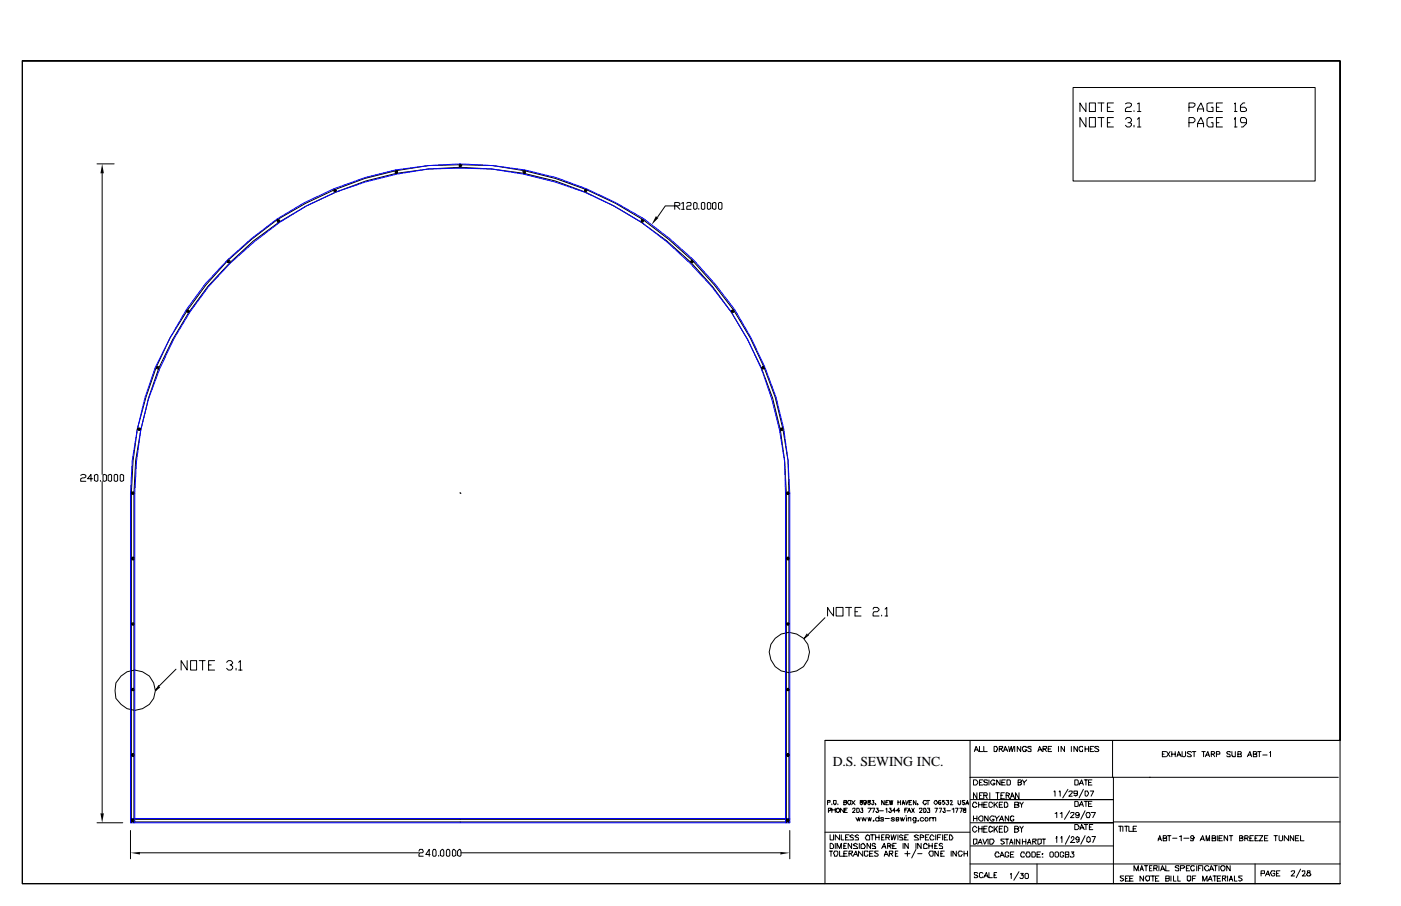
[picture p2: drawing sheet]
<svg xmlns="http://www.w3.org/2000/svg" width="432mm" height="279mm" viewBox="0 0 432 279" stroke-linecap="round" stroke-linejoin="round" font-family="sans-serif">
<defs><g id="words">
<text font-size="4.2" x="256.6" y="236.3">D.S. SEWING INC.</text>
</g></defs>
<g fill="none" stroke="#000" stroke-width=".31">
<path d="M6.9 18.8h406.1v209.5h-158.7v44.2M6.9 18.8v253.7h406.1M6.9 18.8h406.1v253.7M330.7 27h74.6v28.8h-74.6zM334.7 31.8v2.6l-1.9-2.6v2.6M334.7 36.2v3l-1.9-3v3M335.8 31.8h1.8v2.6h-1.8zM335.8 36.2h1.8v3h-1.8zM338.4 31.8h1.9M338.4 36.2h1.9M339.5 31.8v2.6M339.5 36.2v3"/>
<path d="M341.3 33.1h.8M341.3 37.8h.8M343.2 31.8h-1.9v2.6h1.9M343.2 36.2h-1.9v3h1.9M346.9 32l.5-.2h.8l.5 .2v.5l-.5 .6h-.8l-.5 .5v.8h1.8M346.9 36.8l.5-.6h.8l.5 .6v.5l-.5 .5h-.5M348.2 37.8l.5 .3v.5l-.5 .6h-.8l-.5-.6M349.5 34.1v.3M349.5 38.6v.6M350.6 32l.5-.2v2.6M350.6 36.8l.5-.6v3M350.6 34.4h1"/>
<path d="M350.6 39.2h1M366.4 33.1h1.4l.5-.6v-.5l-.5-.2h-1.4v2.6M366.4 37.8h1.4l.5-.5v-.5l-.5-.6h-1.4v3M369.1 34.4v-.8l1.1-1.8 .7 1.8v.8M369.1 39.2v-1.1l1.1-1.9 .7 1.9v1.1M369.1 33.6h1.8M369.1 38.1h1.8M373.9 31.8h-1.4l-.5 .2v2.1l.5 .3h1.4v-1.3h-.6M373.9 36.2h-1.4l-.5 .6v1.8l.5 .6h1.4v-1.4h-.6M374.9 33.1h.8M374.9 37.8h.8M376.8 31.8h-1.9v2.6h1.9"/>
<path d="M376.8 36.2h-1.9v3h1.9M380.5 32l.2-.2v2.6M380.5 36.8l.2-.6v3M380.5 34.4h.8M380.5 39.2h.8M383.6 31.8h-.5l-.8 .7v1.6l.3 .3h1l.6-.3v-.5l-.6-.5h-1.3M384.2 37.8h-1.6l-.3-.5 .3-1.1h1l.6 .6v1.3l-1.1 1.1h-.5M29.9 50.5h5.3M31.5 53.4v92.9M102.9 58.7h.3v-.2l.3 .5zM102.9 58.5h.6l.2 .2-.5 .6-.3-.3zM103.5 58.5v.2"/>
<path d="M121.7 52.9l.3-.2h.5v.2l-.5 .3v-.3h.5v.5h-.5zM141.6 51.1h.2v-.3l.3 .5zM141.6 50.8h.5l.2 .3-.5 .5-.2-.3zM161.1 52.9l.3-.2h.5v.7h-.5zM161.4 52.9h.3v.3h-.3zM180.2 58.5h.5l.3 .2-.6 .6-.2-.3zM180.4 58.5l.3 .5-.5-.3h.2zM85.5 68h.5v.3zM85.5 67.7h.5l.3 .3-.3 .5h-.5zM197.6 68h.6v.3zM197.6 67.7h.6l.2 .3-.2 .5h-.6zM208 64.6v-2.2h1l.5 .3v.5l-.5 .3h-3.9l-2.4 3.4"/>
<path d="M208.5 63.5l1 1.1M210.1 62.7l.5-.3v2.2M210.1 64.6h.8M211.7 62.7l.2-.3h.8l.3 .3v.5l-.3 .3h-.8l-.2 .3v.8h1.3M213.8 62.7l.2-.3 .8 .3v1.6l-.5 .3-.5-.3zM215.4 64.3v.3M216.2 62.7l.2-.3h.6l.2 .3v1.6l-.2 .3h-.6l-.2-.3zM218 62.7l.3-.3 .8 .3v1.6l-.6 .3-.5-.3zM219.6 62.7l.5-.3 .6 .3v1.6l-.3 .3-.8-.3zM221.5 62.7l.2-.3h.5l.3 .3v1.6l-.3 .3h-.5l-.2-.3zM57.7 95.8h.5l-.3 .5zM57.9 95.5l.6 .5-.3 .3h-.5l-.3-.3z"/>
<path d="M70.1 80.4l.3-.2 .5 .2v.6h-.8zM70.4 80.4h.2l-.2 .6zM212.7 80.7l.6-.5 .5 .5-.3 .3h-.5zM213 80.7l.5-.3-.2 .6v-.3zM225.4 95.8l.6-.3 .2 .3v.5h-.8zM225.7 95.8h.3v.5zM48.2 113.5l.5-.5 .2 .2v.6h-.5zM48.4 113.2h.3v.3h-.3zM234.7 113.5l.5-.5 .3 .2v.3h-.6v-.3h.3l.3 .6h-.6zM42.3 132.3l.3-.3h.5l.3 .3-.5 .5zM42.6 132.3l.3-.3 .2 .6h-.5zM240.5 132h.8v.6l-.3 .2-.5-.2z"/>
<path d="M240.8 132.3l.2-.3v.6h-.2zM24.9 146.6l.5-.3 1.1 .3v.5l-1.6 .5v.8h1.6M28.6 147.6h-1.6l1-1.3v2.1M29.1 146.6l.5-.3 .6 .3v1.6l-.3 .2-.8-.2zM31 148.2v.2M31.5 148.4v102.4M31.8 146.6l.2-.3 .8 .3v1.6l-.5 .2-.5-.2zM33.3 146.6l.6-.3 .5 .3v1.6l-.3 .2-.8-.2zM35.2 146.6l.3-.3h.5l.2 .3v1.6l-.2 .2h-.5l-.3-.2zM37 146.6l.3-.3 .8 .3v1.6l-.5 .2-.6-.2zM40.7 151.9h.3v.5zM41 151.6l.3 .3v.5h-.6l-.2-.3z"/>
<path d="M141.8 151.9v.2h.3M242.4 152.1l.5-.5 .3 .3-.3 .5-.3-.3v-.2h.3l.3 .5h-.6zM40.5 172.2l.5-.5a.66 .66 0 0 1 0 1.1zM40.7 172h.3v.5h-.3zM242.4 172.2l.5-.5 .3 .5-.6 .3v-.5l.6 .2v.3l-.3 .3zM40.5 192.4l.2-.3h.6v.5l-.3 .3zM40.7 192.4h.3v.2h-.3zM242.4 192.4l.2-.3h.6l-.3 .5h-.3v-.2h.6l-.3 .5zM248.7 195.5l-.8 1.3 1.3-1M254.3 190.5l-6.4 6.3M256.9 187.3v2.7l-1.8-2.7v2.7M257.7 187.3h2.1v2.7h-2.1z"/>
<path d="M260.6 187.3h1.9M261.7 187.3v2.7M263.5 188.6h.8M265.4 187.3h-1.9v2.7h1.9M269.1 187.9l.2-.6h1.1l.5 .6-.5 .7h-1.1l-.2 .6v.8h1.8M271.7 189.7v.3M272.8 187.9l.5-.6v2.7M272.8 190h.8M37.3 208.5a6.2 6.2 0 0 1 8.8 0 6.2 6.2 0 0 1 0 8.7 6.2 6.2 0 0 1-8.8 0l-1.6-1.8-.2-2.4 .2-2.4zM40.5 212.7l.5-.5 .3 .3v.5h-.6zM40.7 212.5h.3v.2h-.3zM48.9 211.4l-1 1.6 1.3-1.1"/>
<path d="M54.2 206.4l-6.3 6.6M57.7 203.7v2.9l-1.9-2.9v2.9M58.7 203.7h1.9v2.9h-1.9zM61.4 203.7h1.8M62.4 203.7v2.9M64.3 205.1h.8M66.1 203.7h-1.8v2.9h1.8M69.8 204.3l.6-.6h.8l.5 .8-.8 .6M71.2 205.1l.5 .5v.5l-.5 .5h-.8l-.6-.5M72.8 206.1v.5M73.6 204.3l.5-.6v2.9M73.6 206.6h1"/>
<path d="M242.4 212.7l.5-.5 .3 .5h-.6v-.2h.3l.3 .5h-.6zM40.5 232.8l.5-.5a.66 .66 0 0 1 0 1.1zM40.7 232.6h.3v.5h-.3zM242.4 232.8l.5-.5 .3 .3-.3 .5h-.3v-.5l.6 .2-.3 .6zM254.3 228.3h158.7M299 239.7h44.2M299 228.3v44.2M300.3 231.8l.5-1.6 .8 1.6M300.6 231.2h.8M301.9 230.2v1.6h1M303.2 230.2v1.6h1.1M306.4 230.2h.8l.2 .5-.2 1.1h-.8z"/>
<path d="M308 231l1-.3v-.5h-1v1.6M308.5 231l.5 .8M309.3 231.8l.5-1.6 .8 1.6M309.6 231.2h.8M310.9 230.2l.2 1.6 .6-1.6 .2 1.6 .6-1.6M312.7 230.2v1.6M314.6 230.2v1.6l-1.1-1.6v1.6M316.4 230.5h-.2v-.3h-.8v.3h-.3v.7l.3 .6h.8l.2-.6h-.5M317.8 230.5v-.3h-.8l-.3 .3 1.1 .5v.8h-.8l-.3-.3M319.9 231.8l.5-1.6 .8 1.6M320.1 231.2h.8M321.5 231h.8l.2-.3v-.5h-1v1.6"/>
<path d="M322 231l.5 .8M323.1 231h.7M324.1 230.2h-1v1.6h1M326.2 230.2v1.6M328.1 230.2v1.6l-1.1-1.6v1.6M330.2 230.2v1.6M332.1 230.2v1.6l-1.1-1.6v1.6M333.6 230.5v-.3h-.8v.3h-.2v.7l.2 .6h.8v-.6M334.4 231h1.1M334.4 230.2v1.6M335.5 230.2v1.6M336 231h.5"/>
<path d="M337.1 230.2h-1.1v1.6h1.1M338.7 230.5l-.3-.3h-.8l-.3 .3 1.1 .5 .3 .5-.3 .3h-.8l-.3-.3M342.9 228.3v11.4M354.3 239.7h58.2M354.5 239.7h-11.3v32.8M358.2 232.6h.6M359.3 231.8h-1.1v1.6h1.1M359.6 231.8l1 1.6M360.6 231.8l-1 1.6M361.2 232.6h1M361.2 231.8v1.6M362.2 231.8v1.6"/>
<path d="M362.7 233.4l.6-1.6 .8 1.6M363 232.8h.8M364.3 231.8v1.3l.3 .3h.5l.3-.3v-1.3M367.2 232l-.2-.2h-.8l-.3 .2v.3l.8 .3 .5 .5-.2 .3h-.8l-.3-.3M367.5 231.8h1.1M368 231.8v1.6M370.4 231.8h1.1M370.9 231.8v1.6M371.5 233.4l.8-1.6 .5 1.6M371.7 232.8h.8M373.3 232.6h.8l.3-.6-.3-.2h-.8v1.6M373.9 232.6l.5 .8"/>
<path d="M374.9 232.6h1.1v-.6l-.3-.2h-.8v1.6M379.1 232v-.2h-.7l-.3 .2 .3 .6h.5l.2 .2v.6h-.7l-.3-.3M379.7 231.8v1.3h.2v.3h.8v-1.6M381.5 232.6h.8l.3-.3-.3-.5h-.8v1.6h1.1v-.6l-.3-.2M384.4 233.4l.8-1.6 .6 1.6M384.7 232.8h.8M386.3 232.6h.8l.2-.3-.2-.5h-.8v1.6h1v-.6l-.5-.2M387.6 231.8h1.1M388.1 231.8v1.6M389.2 232.8h1.3M391.3 232h.3v-.2v1.6M29.9 253.7h7.9"/>
<path d="M40.2 252.7h203.2M40.2 253.5h203.2M40.2 256.1v8.7M40.5 252.9l.2-.2h.6v.5l-.3 .3zM40.5 253.7v-101.6a100.5 100.5 0 0 1 37-78.3l8-6.1a108.5 108.5 0 0 1 46.5-16.6l9.8-.3 10.1 .3a102.6 102.6 0 0 1 87 71.4l2.4 9.8 1.6 9.8 .3 10v101.6M40.7 252.9h.3v.3h-.3zM41.3 253.7v-101.6a102.7 102.7 0 0 1 22.7-63.7 100.4 100.4 0 0 1 133.6-19.9 101.1 101.1 0 0 1 42.9 64.1l1.3 9.5 .6 10v101.6M242.4 252.9l.2-.2h.6v.2l-.6 .3v-.3h.6v.3l-.3 .3zM243.4 256.1v8.7M254.3 256.6h44.7M255.1 247.4h.8v-.5h-.8v1.3M255.3 250h.6v-.2h.2v-.6h-.8v1.4"/>
<path d="M255.9 257.4v1.6h1v-1.6M256.4 247.9v.3zM256.4 249.2v1.4M256.4 249.8h1M256.9 246.9h.8v1h-.3v.3l-.5-.3zM257.4 249.2v1.4M257.7 249.5h.3v-.3h.5v.3h.3v.8h-.3v.3h-.5v-.3h-.3zM258.2 247.9v.3zM258.8 257.4v1.6l-1.4-1.6v1.6M259.3 257.4v1.6h.8M260.1 249.2v1.4l-1.1-1.4v1.4M260.1 247.4h.8v-.5h-.8v1.3h.5l.3-.3v-.5h-.3"/>
<path d="M260.3 249.8h.6M260.6 258.2h.5M261.1 249.2h-.8v1.4h.8M261.4 246.9h.8v1a.56 .56 0 0 1-.8 0 .56 .56 0 0 1 0-.8zM261.7 257.4h-1.1v1.6h1.1M262.5 246.9l1 1.3M262.7 249.5l.3-.3h.5v.6l-.8 .8h.8M263 257.7l-.3-.3-.8 .3 .3 .5h.5l.3 .3v.5h-1.1M263.5 246.9l-1 1.3M263.8 252.1l.5 1.1 .3-1.1 .2 1.1 .3-1.1M264.1 249.2h.5l.2 .3v.8l-.2 .3h-.5zM264.6 257.7l-.3-.3-.8 .3 .3 .5h.5l.3 .3v.5h-1.1"/>
<path d="M265.1 246.9l.3 .5 .5 .2-.3 .6-.5-.3v-.5h.5l.3-.5zM265.4 249.2h.5l-.3 .6h.3v.8h-.5l-.3-.3M265.6 252.1l.3 1.1 .3-1.1 .5 1.1 .3-1.1M267 257.7h.2v-.3l.8 .3v1.3h-1l-.3-.5zM267 247.1v.3l-.6 .2-.2-.2v-.5h.8v1h-.3v.3l-.5-.3M267.5 246.9v.2l.8 .5-.3 .6-.5-.3v-.5h.5l.3-.5zM267.5 249.2h1.1l-.8 1.4M267.5 252.1l.3 1.1 .2-1.1 .3 1.1 .3-1.1M268.3 257.4h1.3M268.8 249.2h.8l-.5 1.4M268.8 246.9h.5l-.2 .5h.2v.5l-.2 .3-.5-.3M268.8 257.4v1.6"/>
<path d="M269.1 253.2l.2-.3v.3zM269.9 247.9v.3M269.9 258.2h1M269.9 257.4v1.6M270.1 249.2h.6l-.3 .6 .5 .2-.2 .6h-.6v-.3h-.2M270.9 252.4l-.2-.3h-.6l-.2 .3v.5l.2 .3h.6l.2-.3M270.9 251.6v1.6M270.9 257.4v1.6M271.2 250h1.1M271.7 258.2h.6M272.3 252.4v-.3h-.8l.2 .6h.6v.5h-.8v-.3M272.5 257.4h-.8v1.6h.8"/>
<path d="M272.5 246.9v1.3l-.8-1.3v1.3M272.8 252.4h1.3M273 258.2h1.1v-.5l-.3-.3h-.8v1.6M273 249.5l.3-.3v1.4M273 247.4h.6M273.6 258.2l.5 .8M273.8 246.9h-.8v1.3h.8M274.1 249.2h.5l-.2 .6 .5 .2-.3 .6h-.5v-.3h-.3M274.1 246.9l.3 1.3 .2-1.3 .3 1.3 .3-1.3M274.6 257.4l.3 1.6 .5-1.6 .3 1.6 .5-1.6M275.7 252.4l-.3-.3h-.5l-.3 .3 1.1 .5-.3 .3h-.5l-.3-.3M276 250h-.8l.5-.8v1.4"/>
<path d="M276.2 252.7h.8v-.6h-.8v1.1h.6l.2-.3M276.8 246.9v1.3M276.8 257.4v1.6M276.8 247.4h.7M277.3 250h-1.1l.8-.8v1.4M277.5 252.1l.3 1.1 .3-1.1 .2 1.1 .6-1.1M277.5 246.9v1.3M278.1 248.2l.2-1.3 .6 1.3M278.1 247.6h.8M278.3 257.7l-.5-.3-.5 .3v.5h.8l.2 .6v.2h-1M278.9 258.2h.5M278.9 249.8h.5"/>
<path d="M279.1 251.6h.3zM279.1 246.9l.3 1.3 .5-1.3M279.4 252.1v1.1M279.7 249.2h-.8v1.4M279.7 250.6l.5-1.4 .5 1.4M279.9 257.4h-1v1.6h1M279.9 252.4l.3-.3h.5v1.1M279.9 250h.6M279.9 252.1v1.1M280.2 247.4h.5M281 246.9h-.8v1.3h.8M281 249.2l.8 1.4"/>
<path d="M281.8 249.2l-.8 1.4M282.3 246.9v1.3l-.8-1.3v1.3M282.3 252.1v1.4l-.3 .2h-.5M282.3 252.4l-.3-.3h-.5l-.2 .6 .2 .5h.5l.3-.3M282.8 253.2l.3-.3v.3zM282.8 247.9v.3M283.1 257.7l-.5-.3-.8 .3 .2 .5h.6l.5 .6v.2h-1.3M283.4 249.5v-.3h.8v.6l-.8 .8h.8M283.6 258.2h1.1v-.5l-1.1-.3v1.6M284.7 249.2h.5l.3 .6-.3 .8h-.5zM284.7 252.4l-.3-.3h-.5l-.3 .3v.5l.3 .3h.5l.3-.3M285.2 252.1h.6l.2 .3v.5l-.2 .3h-.6l-.2-.5z"/>
<path d="M285.2 258.2h.6M285.5 247.1v-.2h-.8v.2a.56 .56 0 0 0 0 .8 .56 .56 0 0 0 .8 0v-.3M285.8 249.2h.7l-.2 .6h.2v.8h-.7v-.3M285.8 246.9h.7M286 246.9v1.3M286.3 257.4h-1.1v1.6h1.1M286.5 252.4l.3-.3h.5l.3 .3v.8M286.5 252.1v1.1M287.6 252.4v-.3h.8v1.1M287.9 258l-.8-.6-.6 .8 .3 .8h.8l.3-.2M288.1 246.9h.6l.2 .5-.5 .8-.5-.6zM288.1 249.2h.8l-.5 1.4"/>
<path d="M288.4 257.4v1.6M288.9 258.2h.8M289.5 249.2h.7l-.5 1.4M290 257.4h-1.1v1.6M290 246.9h-.5l-.3 .2v.8l.5 .3v-.3h.3v-.5h-.8v.2M290.5 257.4v1.6M290.8 249.2h.5l-.3 .6h.3v.8h-.5v-.3h-.3M291 246.9h-.5v.5l.3-.3 .5 .5-.5 .6-.3-.3M291 258.2h.6M291.6 246.9h.8l-.3 .5h.3v.5l-.3 .3-.5-.3M291.8 250h1.1M292.1 257.4h-1.1v1.6h1.1"/>
<path d="M292.6 257.4h.6l.5 .8-.3 .8h-.8zM292.9 247.1v-.2h.5v.5l-.5 .8h.8M293.4 249.5l.6-.3v1.4M294.5 249.2h.8l-.6 1.4M295.3 246.9v1h.2v.3l.6-.3v-1M295.8 249.2h.8l-.5 1.4M297.1 249.2l-.2 .3 .2 .3h.6v.8h-.6l-.2-.3 .2-.5h.6v-.6zM297.4 246.9h-.8v.5h.5v.2h.3l-.3 .6-.5-.3M297.7 248.2l.5-1.3 .2 1.3M297.9 247.6h.5M299.2 253.7h44M299.2 246.6h44"/>
<path d="M300 240.5h.8l.6 .5v.6l-.6 .5h-.8zM300 258.8h1.1v1.3l-1.1 .2zM300 251.6v1.6M300 252.4h1.1M301.1 247.9l-.3-.5h-.8l-.2 .5v.8h.2v.3h.8v-.3h.3M301.1 244.5v1.8l-1.1-1.8v1.8M301.1 255.3l-.5-.5-.8 .5v.8l.5 .5 .8-.5M301.1 251.6v1.6M301.6 248.2h1.1M301.6 255.6h1.1M301.6 247.4v1.6M301.6 254.8v1.8"/>
<path d="M301.6 259.8h.8M301.9 241.3h.5M301.9 245.3h.5M302.2 251.6h.5l.2 .3v1l-.2 .3h-.5l-.6-.5v-.6zM302.7 247.4v1.6M302.7 254.8v1.8M302.9 240.5h-1v1.6h1M302.9 244.5h-1v1.8h1M302.9 258.8l.6 1.5 .8-1.5M303.2 245.3h1.1v-.6l-.3-.2h-.8v1.8M303.2 248.2h.8M303.2 255.6h.8"/>
<path d="M303.7 245.3l.6 1M304.3 240.8v-.3h-.8l-.3 .3 .3 .5h.8v.8h-.8l-.3-.3M304.3 247.4h-1.1v1.6h1.1M304.3 254.8h-1.1v1.8h1.1M304.5 251.6v1.6l-1-1.6v1.6M304.5 258.8v1.5M304.8 240.5v1.6M305.1 258.8h1l.3 .8-.5 .7h-.8zM305.1 244.5v1.8M305.9 247.9l-.3-.5h-.5l-.3 .2v1.1l.3 .3h.5l.3-.3M305.9 255.3v-.2l-.6-.3-.5 .3v1.3l.5 .2 .6-.2v-.3M306.4 251.9l-.3-.3h-.5l-.5 .5v.6l.5 .5h.5l.3-.5h-.5"/>
<path d="M306.4 247.4v1.6M306.4 254.8v1.8M306.7 240.8h-.3v-.3h-.5l-.6 .5v.6l.6 .5h.5v-.3h.3v-.2h-.6M306.7 251.6l.5 .8v.8M306.9 248.2l.5 .8M306.9 244.5h1.1M306.9 255.6l.5 1M307.4 247.4l-1 1M307.4 244.5v1.8M307.4 254.8l-1 1.3M308 253.2l.8-1.6 .5 1.6M308 248.2h.8"/>
<path d="M308 255.6h.8M308 251.6l-.8 .8M308.2 240.5v1.6l-1-1.6v1.6M308.2 252.7h.8M308.5 245.3h.5M308.8 241.3h.8M309 247.4h-1v1.6h1M309 254.8h-1v1.8h1M309.6 247.4h.8l.2 .5v.8h-.2v.3h-.8zM309.6 254.8h.5l.5 .5v.8l-.5 .5h-.5zM309.6 244.5h-1.1v1.8h1.1M309.6 258.8h-1.1v.5l1.1 .5v.3l-.6 .2-.5-.2"/>
<path d="M309.8 240.5h-1v1.6h1M309.8 258.8h1.1M310.1 245.3h.8l.2-.6-1-.2v1.8M310.4 240.5h.7l.3 .3v1l-.3 .3h-.7zM310.4 258.8v1.5M310.6 245.3l.5 1M310.9 251.6v1.6l-1.1-1.6v1.6M311.4 246.3l.5-1.8 .8 1.8M311.4 259.8h.8M311.7 245.5h.8M312.5 251.9l-.3-.3h-.5v.3h-.3v1h.3v.3h.5l.3-.3v-.2h-.3M312.7 248.2h1.1v-.3h.3l-.3-.5h-1.1v1.6h1.1l.3-.3v-.3l-.6-.2"/>
<path d="M312.7 255.6h1.1l.3-.3-.6-.5h-.8v1.8h.8l.6-.5-.6-.5M312.7 258.8v1.5M313.8 241.3h.8v-.3h.3l-.3-.5h-.8v1.6h.8v-.3h.3v-.2l-.6-.3M314.1 244.5v1.8l-1.1-1.8v1.8M314.3 247.4l.6 .8v.8M314.3 258.8v1.5l-1-1.5v1.5M314.3 254.8l.6 .8v1M315.1 240.5l.5 .8v.8M315.1 258.8v1.5M315.1 259.6h1.1M315.4 247.4l-.5 .8M315.4 254.8l-.5 .8"/>
<path d="M316.2 258.8v1.5M316.4 240.5l-.8 .8M316.7 259.8h.8M318.3 259.6l1.1-.3v-.5h-1.1v1.5M318.8 259.6l.6 .7M319.9 258.8h1v1.3l-1 .2zM321.2 258.8h1.1M321.7 258.8v1.5M324.9 244.2v-.3h.3v1.6M325.2 250.8l.5-.2v1.5M325.4 258.5l.3-.5v1.8M326.5 244.2v-.3h.3v1.6"/>
<path d="M326.8 250.8l.5-.2v1.5M327 258.5l.3-.5v1.8M329.1 243.4l-1.5 2.7M329.4 244.2l.3-.3h.8v.6l-1.1 1h1.1M329.7 250l-1.6 2.7M329.7 257.7l-1.4 2.6M329.9 250.8l.3-.2h.8v.5l-1.1 1h1.1M330.2 258.5l.3-.5 .5 .2v.6l-1.1 1h1.4M331.3 240.5h.8l.2 .3v1l-.2 .3h-.8zM331.3 247.1h.8l.2 .3v1l-.2 .3h-.8zM331.3 254.3h.8l.2 .5h.3v.5l-.5 .6h-.8zM332.1 244.5v.2h-1.1v-.8h1.1v1.4l-.6 .2-.5-.2"/>
<path d="M332.6 242.1l.8-1.6 .5 1.6M332.6 248.7l.8-1.6 .5 1.6M332.6 251.1v.3l-.5 .2-.6-.2v-.6l.3-.2h.5l.3 .2v1.1l-.3 .2h-.5l-.3-.2M332.6 258.8l-.3 .2h-.5v-.2h-.3l.6-.8 .5 .2v1.4l-.5 .2-.3-.2M332.8 255.9l.6-1.6 .8 1.6M332.8 241.6h.8M332.8 248.2h.8M333.1 255.3h.8M333.9 243.4l-1.3 2.7M334.2 240.5h1M334.2 247.1h1M334.2 254.3h1"/>
<path d="M334.4 243.9h.8l.3 .6-.5 1-.6-.2zM334.4 250l-1.3 2.7M334.4 257.7l-1.3 2.6M334.7 240.5v1.6M334.7 247.1v1.6M334.7 254.3v1.6M335 250.6h.8l.2 .5-.2 1h-.8l-.3-.7zM335 258.5l.5-.5 .5 .5v1.1l-.5 .2-.5-.2zM335.5 241.3h.8M335.5 247.9h.8M335.8 255.1h.5M336 243.9h1.1l-.8 1.6"/>
<path d="M336.3 250.6h1.3l-.8 1.5M336.5 240.5h-1v1.6h1M336.5 247.1h-1v1.6h1M336.5 258h1.1l-.8 1.8M336.8 254.3h-1v1.6h1M343.2 253.5h69.8M344.8 254.8h1M345.3 254.8v1.6M346.1 254.8v1.6M346.6 254.8h1.1M347.1 254.8v1.6M347.9 254.8v1.6h1.1"/>
<path d="M349.2 255.6h.8M350.3 254.8h-1.1v1.6h1.1M356.9 259.3l.6-1.6 .5 1.6M356.9 258.8h.8M358.5 258.5h.8l.3-.3-.3-.5h-.8v1.6h1.1v-.8h-.6M359.8 257.7h1.1M360.4 257.7v1.6M361.4 258.5h1.3M363.5 258l.6-.3v1.6M364.9 258.5h1.5M368 258.2l-.5 .6-.5-.3v-.5l.2-.3h.6l.2 .8-.2 .8h-.8v-.3M369.9 259.3l.8-1.6 .5 1.6"/>
<path d="M370.2 258.8h.7M371.7 259.3v-1.6l.6 1.6 .5-1.6v1.6M373.6 258.5h.8l.2-.3-.2-.5h-.8v1.6h1v-.8h-.5M375.2 257.7v1.6M375.7 258.5h.8M376.8 257.7h-1.1v1.6h1.1M378.4 257.7v1.6l-1.1-1.6v1.6M378.9 257.7h1M379.4 257.7v1.6M382.1 258.5h.8v-.3h.2l-.2-.5h-.8v1.6h.8l.2-.3v-.2l-.5-.3M383.6 258.5h.8l.3-.5-.3-.3h-.8v1.6M384.2 258.5l.5 .8"/>
<path d="M385.2 258.5h.6M386.3 257.7h-1.1v1.6h1.1M386.8 258.5h.5M387.9 257.7h-1.1v1.6h1.1M388.1 257.7h1.1l-1.1 1.6h1.1M389.7 258.5h.8M390.8 257.7h-1.1v1.6h1.1M392.6 257.7h1.1M393.2 257.7v1.6M394.2 257.7v1.3l.3 .3h.5l.3-.3v-1.3M397.1 257.7v1.6l-1.3-1.6v1.6M398.7 257.7v1.6l-1-1.6v1.6"/>
<path d="M399.3 258.5h.7M400.3 257.7h-1v1.6h1M400.8 257.7v1.6h1.1M43.1 263h86M129.1 262.5l.3-.6h.8l.2 .8-.2 .3h-.8l-.3 1.1h1.3M132.6 263.5h-1.4l1.1-1.6v2.2M133.6 261.9h.5l.3 .6v1.3l-.3 .3h-.5l-.3-.3v-1.3zM135.2 263.8v.3M135.7 262.5l.8-.6 .3 .6v1.3l-.3 .3-.8-.3zM137.8 261.9h.6l.2 .6v1.3l-.2 .3h-.6l-.2-.3v-1.3zM139.7 261.9l.8 .6v1.3l-.5 .3-.6-.3v-1.3zM141 262.5l.8-.6 .3 .6v1.3l-.3 .3-.8-.3z"/>
<path d="M142.1 263h98.4M255.6 262.5h1M255.9 260.1h.5l.5 .5v.8l-.3 .3h-.7zM256.1 262.5v1.6M257.2 262.5h.8l.2 .2v.8l-.2 .6h-.8v-.6l-.3-.2zM257.4 260.1v1.6M258 261.7v-1.6l.8 1.6 .5-1.6v1.6M258.8 262.5v1.6h1M260.1 260.9h.5M260.1 263.3h.8M260.9 260.1h-.8v1.6h.8M261.1 262.5h-1v1.6h1"/>
<path d="M261.7 263.3l1-.3v-.5h-1v1.6M262.2 263.3l.5 .8M262.5 260.1v1.6l-1.1-1.6v1.6M263 264.1l.8-1.6 .5 1.6M263.3 263.5h.8M264.3 260.3l-.5-.2-.8 .2 .3 .6h.5l.5 .5v.3h-1.3M264.8 260.1v1.6M265.4 260.3l.5-.2 .5 .2 .3 .6-.3 .8h-1zM265.9 262.5v1.6l-1.3-1.6v1.6M267.5 262.7v-.2h-1.1v1.3l.3 .3h.5l.3-.6M268 263.3h.8M268.3 260.1v1.6l-1.1-1.6v1.6"/>
<path d="M269.1 262.5h-1.1v1.6h1.1M269.9 260.3h-.3v-.2h-.5l-.3 .2v.6h.8v.2h.3v.6h-1.1M270.7 262.5h-1.1v.5l1.1 .5-.3 .6h-.8v-.3M271.7 261.7l.8-1.6 .5 1.6M272 261.1h.8M272.5 264.1l.5-1.6 .8 1.6M272.8 263.5h.8M273.6 260.9h1v-.6l-1-.2v1.6M274.1 263.3h.8l.3-.3v-.5h-1.1v1.6M274.1 260.9l.5 .8M274.6 263.3l.6 .8M275.2 260.9h.5"/>
<path d="M276 263.3h.5M276.2 260.1h-1v1.6h1M276.8 262.5h-.8v1.6h.8M278.3 260.1v1.6M278.9 263.3h1.6M279.7 262.5v1.6M279.9 260.1v1.6l-1-1.6v1.6M282.3 260.1v1.6M282.3 261.9l-1.3 2.7M282.8 263.3h1.4M283.9 260.1v1.6l-1.1-1.6v1.6M285.8 260.6l-.3-.5h-.5v.2h-.3v1.4h1.1v-.3"/>
<path d="M286.3 260.9h1M286.3 260.1v1.6M286.5 262.5h1.1v1.3l-.3 .3h-.5l-.3-.3-.2-.5zM287.3 260.1v1.6M288.1 260.9h.6M288.9 260.1h-.8v1.6h.8M289.2 262.5v1.6l-1.1-1.6v1.6M290 263.3h.5M290.5 260.3l-.3-.2h-.5v.2h-.2l.2 .6h.5l.3 .2v.6h-1M291 262.5h-1v1.6h1M293.2 262.5v1.6M294.7 262.5v1.6l-1-1.6v1.6"/>
<path d="M296.6 262.7l-.3-.2h-.8l-.2 .5 .2 1.1h.8l.3-.6M297.1 263.3h1.1M297.1 262.5v1.6M298.2 262.5v1.6M299 266.4h114M299.2 260.9h44M301.4 269.3l-.3-.2h-.8v.5l.3 .3h.5v.2h.3l-.3 .6h-.8v-.3M301.4 260.3l.8-1.5 .5 1.5M302.9 269.3l-.2-.2h-.5l-.3 .2v1.1l.3 .3h.5l.2-.3M303.2 270.7l.8-1.6 .5 1.6M303.5 270.1h.8M304.8 269.1v1.6h1.1"/>
<path d="M306.4 269.9h.5M307.2 269.1h-.8v1.6h.8M308 263.3l-.3-.6h-.8v.6h-.2l.2 1h.8v-.2h.3M308.2 264.3l.6-1.6 .8 1.6M308.5 263.8h.8M310.9 263.3l-.3-.6h-.5l-.3 .3v1.1l.3 .2h.5l.3-.2v-.3h-.3M311.1 260.3l.6-1.5 .5 1.5M311.4 269.6l.3-.3v1.6M311.4 263.5h.8M312.5 262.7h-1.1v1.6h1.1M314.1 268.8l-1.6 2.7M314.6 269.3h.8l-.5 .6h.5v.8l-.3 .2h-.5l-.3-.2"/>
<path d="M315.6 263.3v-.6h-.7l-.3 .6v.8h.3v.2h.7v-.2M315.9 269.6a.66 .66 0 0 1 1.1 0v1.1l-.3 .2h-.5l-.3-.2zM316.4 262.7h.8l.3 .6v.8h-.3v.2h-.8l-.2-.5zM316.7 260.3l.5-1.5 .6 1.5M318 262.7h.8l.3 .3v1.1l-.3 .2h-.8zM319.6 266.4v6.1M319.6 263.5h.8M320.7 262.7h-1.1v1.6h1.1M321.2 263.3h.3l-.3 .2zM321.2 264.3h.3zM323.6 263a.66 .66 0 0 1 1 0v1.1l-.2 .2h-.6l-.2-.2zM325.4 262.7h.6l.2 .3v1.1l-.2 .2h-.6l-.2-.2v-1.1z"/>
<path d="M327.8 263.3l-.2-.6h-.6l-.2 .3v1.1l.2 .2h.6l.2-.2v-.3h-.2M328.3 263.5h1.1v-.8h-1.1v1.6h1.1v-.8h-.3M330.2 262.7h.8l-.5 .6 .5 .2v.6l-.3 .2h-.8v-.2M346.3 270.1h-1v.6l1 .5v.3l-.5 .2-.5-.2M346.9 270.9h.5M347.9 270.1h-1v1.6h1M348.2 270.9h.8M349.2 270.1h-1v1.6h1M349.5 268.6v-1.6l.8 1.6 .5-1.6v1.6M351.4 268.6l.5-1.6 .5 1.6M351.6 268h.6M352.4 270.1v1.6l-1-1.6v1.6"/>
<path d="M352.7 267h1M353.2 270.1h1.1v1.4l-.6 .2-.5-.2-.2-.6zM353.2 267v1.6M354.3 267.8h.5M354.5 270.1h1.4M355.1 267h-.8v1.6h.8M355.3 270.1v1.6M355.6 267.8h.8l.3-.3v-.5h-1.1v1.6M356.1 267.8l.6 .8M356.1 270.9h.6M357.2 270.1h-1.1v1.6h1.1M357.2 267v1.6"/>
<path d="M357.7 268.6l.5-1.6 .8 1.6M358 268h.8M359.3 267v1.6h1.1M359.3 270.9h.8l.3-.2v-.6h-1.1v1.6h.8l.3-.2v-.6h-.3M360.9 270.1v1.6M361.7 270.1v1.6h.8M363 270.1v1.6h.8M363.3 267.2v-.2h-.8l-.3 .2v.3l1.1 .3v.8h-.8l-.3-.3M363.8 267.8h1.1l.2-.6-.2-.2h-1.1v1.6M365.7 267.8h.5M365.9 270.1h1.1v1.4h-.3v.2h-.5v-.2h-.3zM366.7 267h-1v1.6h1"/>
<path d="M367.5 270.9h.8M368 267.2v-.2h-.8v.2h-.2v.8l.2 .6h.8v-.6M368.6 270.1h-1.1v1.6M368.8 267v1.6M369.4 267.8h.5M370.4 267h-1v1.6M370.7 271.7v-1.6l.5 1.6 .8-1.6v1.6M370.7 267v1.6M372.3 271.7l.8-1.6 .5 1.6M372.5 267.2l-.2-.2h-.6l-.5 .5v.5h.3l.2 .6h.6l.2-.6M372.5 271.2h.8M372.8 268.6l.5-1.6 .8 1.6"/>
<path d="M373.1 268h.8M373.9 270.1h1M374.1 267h1.1M374.4 270.1v1.6M374.6 267v1.6M375.2 270.9h.8M375.7 267v1.6M376.2 267.2h.3v-.2h.8v.2h.3v.8l-.3 .6h-.8l-.3-.6zM376.2 270.1h-1v1.6h1M376.8 270.9h.8v-.2h.2v-.6h-1v1.6M377.3 270.9l.5 .8M378.4 270.1v1.6"/>
<path d="M378.9 271.7l.5-1.6 .5 1.6M378.9 271.2h.8M379.1 267v1.6l-1-1.6v1.6M380.5 270.1v1.6h.8M382.9 270.1h-1.1v.6l1.1 .5v.3l-.6 .2-.5-.2M386.8 266.4v6.1M388.7 269.3h1v-.7h-1v1.5M390 270.1l.8-1.5 .5 1.5M390.3 269.6h.8M392.9 268.8v-.2h-1.1l-.2 .7 .5 .8h.5l.3-.2v-.6h-.5M393.4 269.3h.6M394.5 268.6h-1.1v1.5h1.1"/>
<path d="M397.9 268.8l.3-.2h.8v.5l-1.1 1h1.1M400.8 268l-1.3 2.7M401.4 268.8v-.2h.8v.7l-.8 .8h1M403 268.6v.5h.5l.5 .5-.2 .5h-.8v-.2h-.3l.5-.8h.6v-.5z"/>
<circle cx="243.3" cy="201.2" r="6.2"/>
</g>
<path d="M70.1 80.2a100.8 100.8 0 0 1 81.8-29.1 94.4 94.4 0 0 1 37.8 11.3l8.7 5.1a102 102 0 0 1 33.1 36.7 97.5 97.5 0 0 1 11.9 47.9v101.6h-203.2v-101.6a103.7 103.7 0 0 1 23-64.5zM40.2 252.4h203.2M41.5 253.7v-101.6a100.9 100.9 0 0 1 44.8-83.6 98.7 98.7 0 0 1 45.7-16.4l9.8-.2a98.8 98.8 0 0 1 77.5 36.5 98 98 0 0 1 22.8 63.7v101.6" fill="none" stroke="#00f" stroke-width=".31"/>
<path d="M31.5 50.5l.5 2.9h-1zM202.1 66.7l.8 .5-2.1 2.1zM31 250.8h1l-.5 2.9zM40.2 263l2.9-.3v.8zM240.5 262.7l2.9 .3-2.9 .5z" fill="#000"/>
<use href="#words"/>
</svg>
